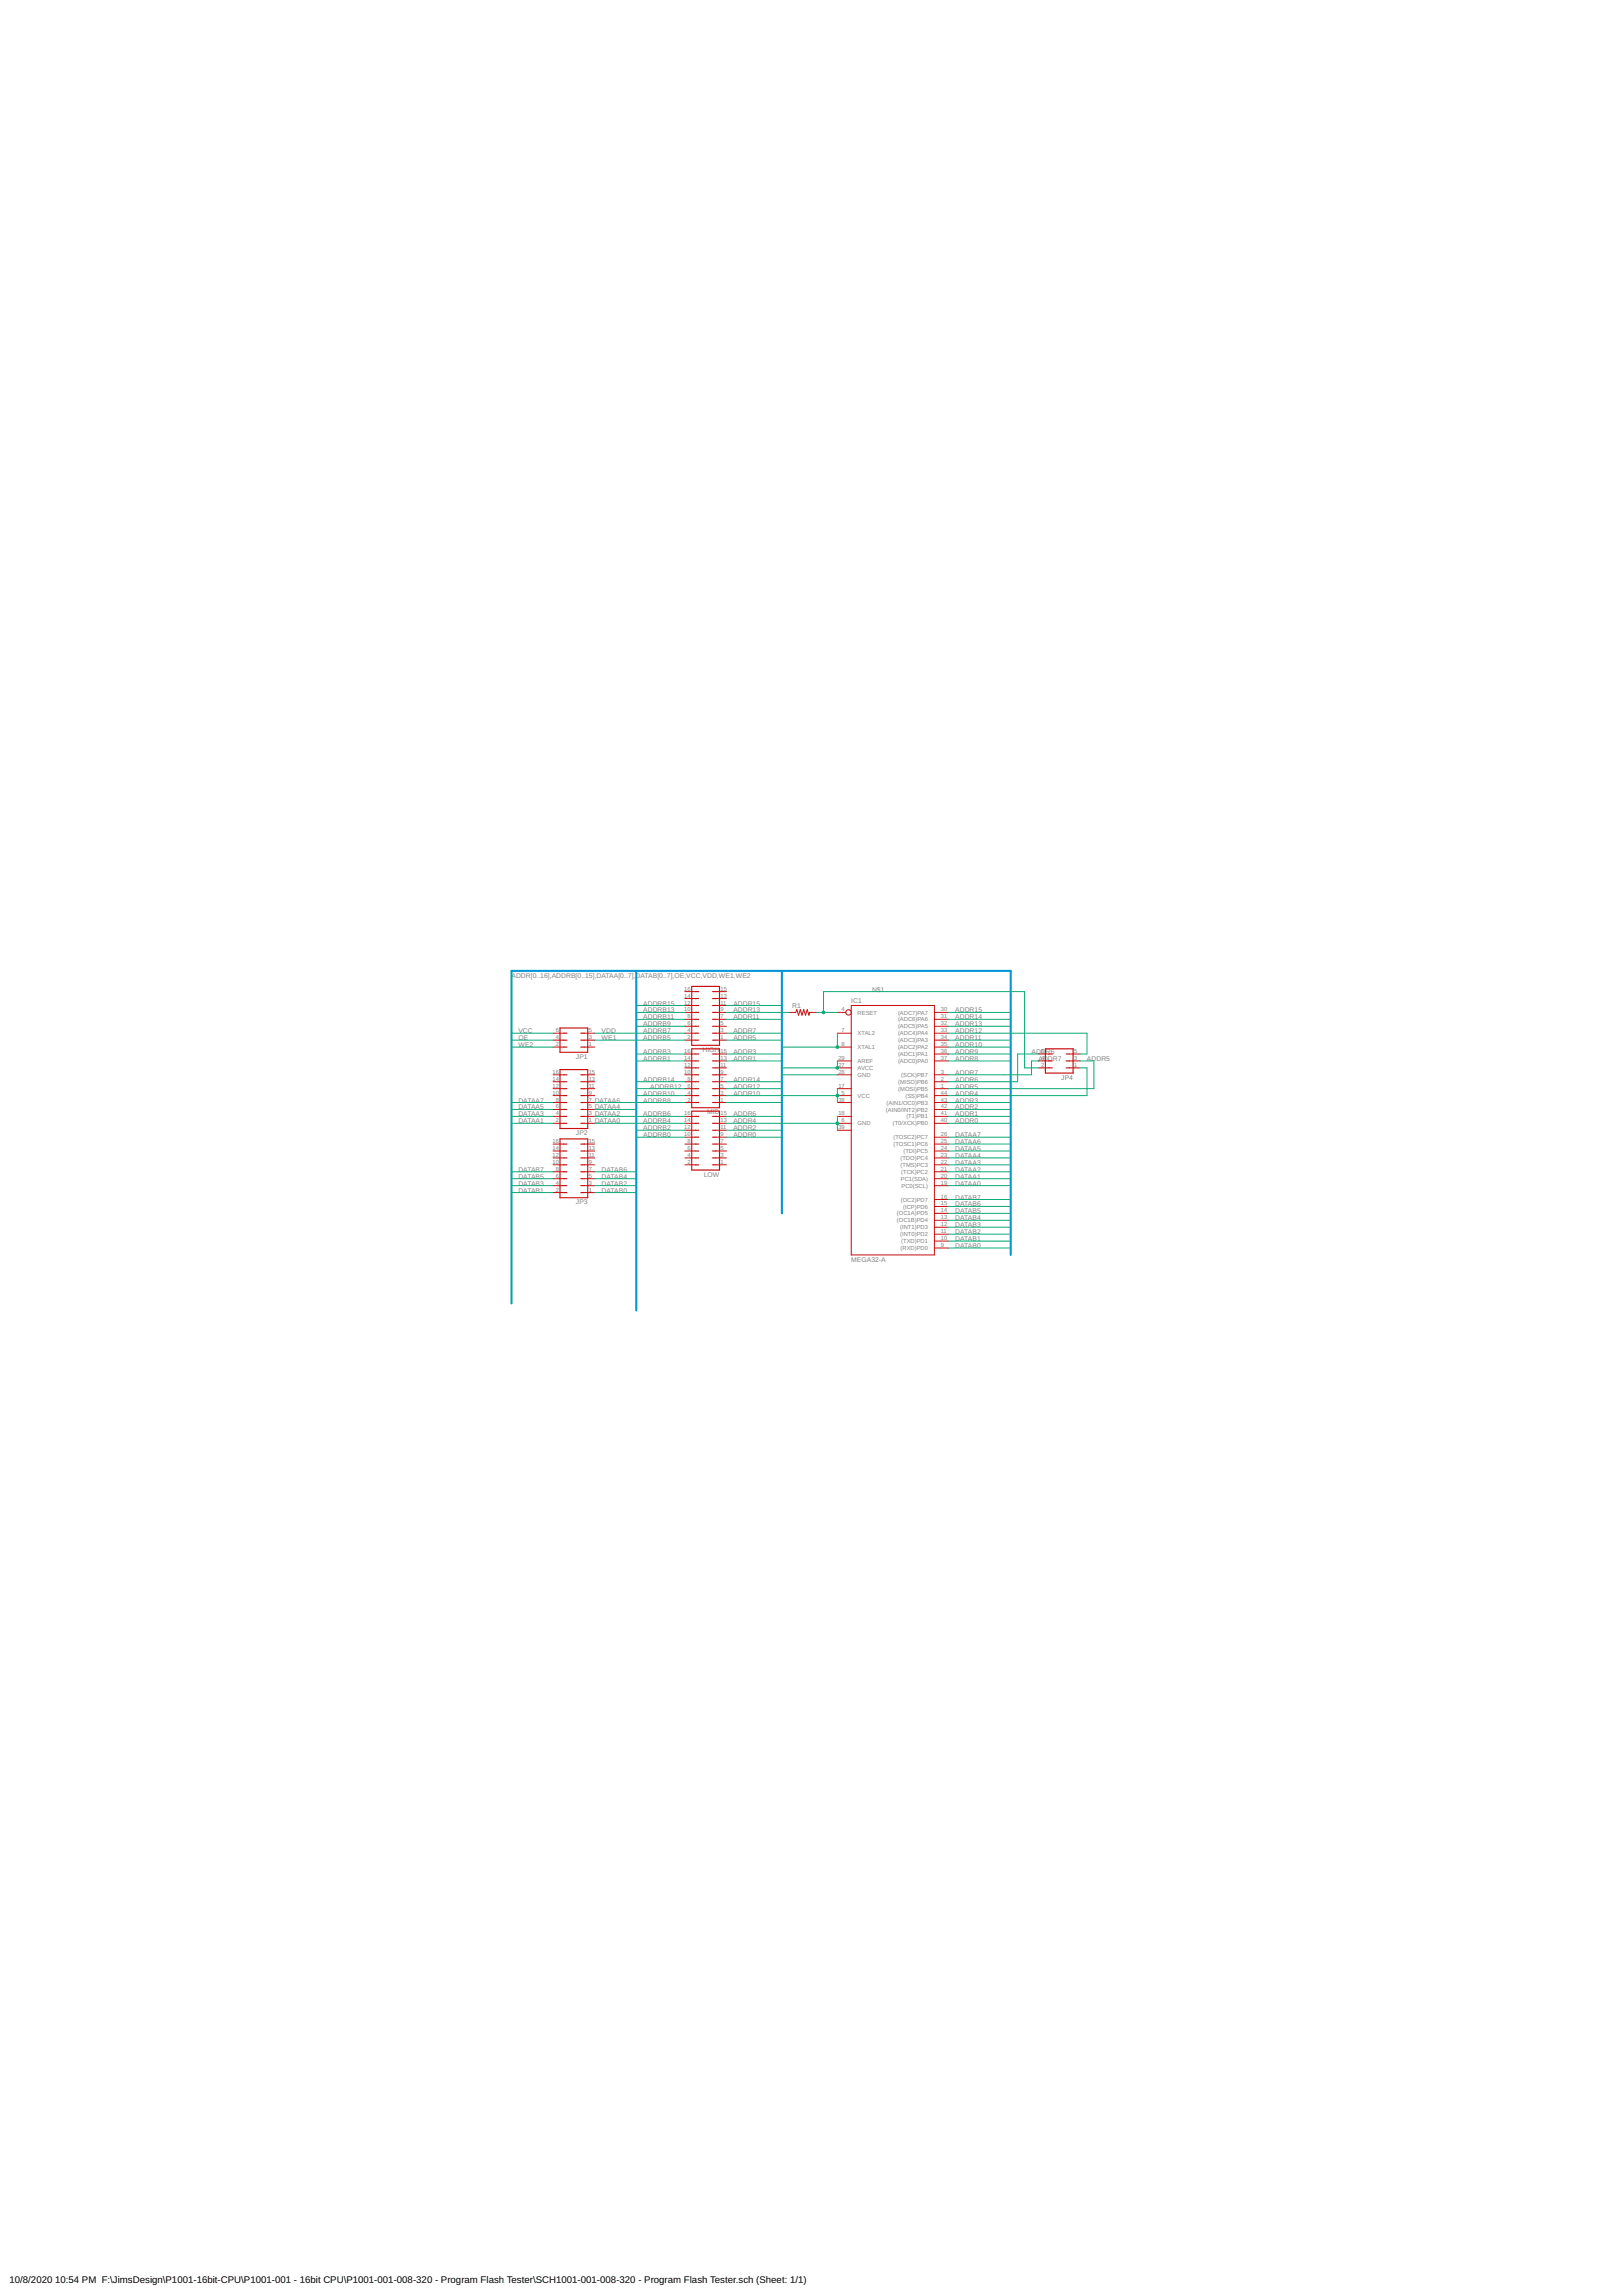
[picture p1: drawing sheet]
<svg xmlns="http://www.w3.org/2000/svg" width="594mm" height="841mm" viewBox="0 0 594 841" stroke-linecap="round" stroke-linejoin="round" font-family="sans-serif">
<defs><g id="words">
<g font-size="3.5">
<text x="3.5" y="836.5">10/8/2020</text>
<text x="20.2" y="836.5">10:54 PM F:\JimsDesign\P1001-16bit-CPU\P1001-001 - 16bit CPU\P1001-001-008-320 - Program Flash Tester\SCH1001-001-008-320 - Program Flash Tester.sch (Sheet: 1/1)</text>
</g>
<g font-size="2.5" fill="#808080">
<text x="187.3" y="358.3">ADDR[0..16],ADDRB[0..15],DATAA[0..7],DATAB[0..7],OE,VCC,VDD,WE1,WE2</text>
<text x="319.4" y="363.4">N$1</text>
<text x="235.6" y="371">ADDRB13</text>
<text x="235.6" y="368.5">ADDRB15</text>
<text x="268.6" y="371">ADDR13</text>
<text x="268.6" y="368.5">ADDR15</text>
<text x="290.2" y="369.5">R1</text>
<text x="311.8" y="367.7">IC1</text>
<text x="349.9" y="371">ADDR15</text>
<text x="235.6" y="376.1">ADDRB9</text>
<text x="235.6" y="373.6">ADDRB11</text>
<text x="268.6" y="373.6">ADDR11</text>
<text x="349.9" y="373.6">ADDR14</text>
<text x="349.9" y="376.1">ADDR13</text>
<text x="189.9" y="378.6">VCC</text>
<text x="189.9" y="381.2">OE</text>
<text x="189.9" y="383.7">WE2</text>
<text x="220.4" y="378.6">VDD</text>
<text x="220.4" y="381.2">WE1</text>
<text x="235.6" y="381.2">ADDRB5</text>
<text x="235.6" y="378.6">ADDRB7</text>
<text x="268.6" y="381.2">ADDR5</text>
<text x="268.6" y="378.6">ADDR7</text>
<text x="349.9" y="383.7">ADDR10</text>
<text x="349.9" y="378.6">ADDR12</text>
<text x="349.9" y="381.2">ADDR11</text>
<text x="211" y="388">JP1</text>
<text x="235.6" y="388.8">ADDRB1</text>
<text x="235.6" y="386.2">ADDRB3</text>
<text x="257.3" y="385.5">HIGH</text>
<text x="268.6" y="388.8">ADDR1</text>
<text x="268.6" y="386.2">ADDR3</text>
<text x="349.9" y="388.8">ADDR8</text>
<text x="349.9" y="386.2">ADDR9</text>
<text x="377.8" y="386.2">ADD</text>
<text x="380.3" y="388.8">ADDR7</text>
<text x="383.1" y="386.2">R6</text>
<text x="398.1" y="388.8">ADDR5</text>
<text x="349.9" y="393.9">ADDR7</text>
<text x="388.7" y="395.6">JP4</text>
<text x="235.6" y="401.5">ADDRB10</text>
<text x="235.6" y="396.4">ADDRB14</text>
<text x="238.1" y="398.9">ADDRB12</text>
<text x="268.6" y="401.5">ADDR10</text>
<text x="268.6" y="398.9">ADDR12</text>
<text x="268.6" y="396.4">ADDR14</text>
<text x="349.9" y="401.5">ADDR4</text>
<text x="349.9" y="396.4">ADDR6</text>
<text x="349.9" y="398.9">ADDR5</text>
<text x="189.9" y="404">DATAA7</text>
<text x="189.9" y="406.6">DATAA5</text>
<text x="217.8" y="406.6">DATAA4</text>
<text x="217.8" y="404">DATAA6</text>
<text x="235.6" y="404">ADDRB8</text>
<text x="349.9" y="406.6">ADDR2</text>
<text x="349.9" y="404">ADDR3</text>
<text x="189.9" y="409.1">DATAA3</text>
<text x="189.9" y="411.6">DATAA1</text>
<text x="217.8" y="411.6">DATAA0</text>
<text x="217.8" y="409.1">DATAA2</text>
<text x="235.6" y="411.6">ADDRB4</text>
<text x="235.6" y="409.1">ADDRB6</text>
<text x="259" y="408.3">MID</text>
<text x="268.6" y="411.6">ADDR4</text>
<text x="268.6" y="409.1">ADDR6</text>
<text x="349.9" y="411.6">ADDR0</text>
<text x="349.9" y="409.1">ADDR1</text>
<text x="211" y="416">JP2</text>
<text x="235.6" y="416.7">ADDRB0</text>
<text x="235.6" y="414.2">ADDRB2</text>
<text x="268.6" y="416.7">ADDR0</text>
<text x="268.6" y="414.2">ADDR2</text>
<text x="349.9" y="419.3">DATAA6</text>
<text x="349.9" y="416.7">DATAA7</text>
<text x="349.9" y="424.3">DATAA4</text>
<text x="349.9" y="421.8">DATAA5</text>
<text x="189.9" y="429.4">DATAB7</text>
<text x="189.9" y="432">DATAB5</text>
<text x="220.4" y="429.4">DATAB6</text>
<text x="220.4" y="432">DATAB4</text>
<text x="257.8" y="431.2">LOW</text>
<text x="349.9" y="429.4">DATAA2</text>
<text x="349.9" y="426.9">DATAA3</text>
<text x="349.9" y="432">DATAA1</text>
<text x="189.9" y="434.5">DATAB3</text>
<text x="189.9" y="437">DATAB1</text>
<text x="220.4" y="434.5">DATAB2</text>
<text x="220.4" y="437">DATAB0</text>
<text x="349.9" y="434.5">DATAA0</text>
<text x="211" y="441.3">JP3</text>
<text x="349.9" y="439.6">DATAB7</text>
<text x="349.9" y="442.1">DATAB6</text>
<text x="349.9" y="444.6">DATAB5</text>
<text x="349.9" y="449.7">DATAB3</text>
<text x="349.9" y="447.2">DATAB4</text>
<text x="349.9" y="454.8">DATAB1</text>
<text x="349.9" y="452.3">DATAB2</text>
<text x="349.9" y="457.3">DATAB0</text>
<text x="311.8" y="462.4">MEGA32-A</text>
</g>
<g font-size="2.1" fill="#808080">
<text x="250.6" y="365.6">14</text>
<text x="250.6" y="363">16</text>
<text x="263.9" y="365.6">13</text>
<text x="263.9" y="363">15</text>
<text x="250.6" y="370.7">10</text>
<text x="250.6" y="368.1">12</text>
<text x="263.9" y="370.7">9</text>
<text x="263.9" y="368.1">11</text>
<text x="308.3" y="370.7">4</text>
<text x="314.1" y="371.8">RESET</text>
<text x="328.9" y="371.8">(ADC7)PA7</text>
<text x="344.6" y="370.7">30</text>
<text x="251.8" y="375.7">6</text>
<text x="251.8" y="373.2">8</text>
<text x="263.9" y="375.7">5</text>
<text x="263.9" y="373.2">7</text>
<text x="328.9" y="374.3">(ADC6)PA6</text>
<text x="328.9" y="376.9">(ADC5)PA5</text>
<text x="344.6" y="373.2">31</text>
<text x="344.6" y="375.7">32</text>
<text x="203.6" y="383.4">2</text>
<text x="203.6" y="380.8">4</text>
<text x="203.6" y="378.3">6</text>
<text x="215.6" y="383.4">1</text>
<text x="215.6" y="380.8">3</text>
<text x="215.6" y="378.3">5</text>
<text x="251.8" y="380.8">2</text>
<text x="251.8" y="378.3">4</text>
<text x="263.9" y="380.8">1</text>
<text x="263.9" y="378.3">3</text>
<text x="308.3" y="383.4">8</text>
<text x="308.3" y="378.3">7</text>
<text x="314.1" y="379.4">XTAL2</text>
<text x="328.9" y="379.4">(ADC4)PA4</text>
<text x="328.9" y="381.9">(ADC3)PA3</text>
<text x="344.6" y="378.3">33</text>
<text x="344.6" y="380.8">34</text>
<text x="344.6" y="383.4">35</text>
<text x="250.6" y="388.4">14</text>
<text x="250.6" y="385.9">16</text>
<text x="263.9" y="388.4">13</text>
<text x="263.9" y="385.9">15</text>
<text x="307.1" y="388.4">29</text>
<text x="314.1" y="389.6">AREF</text>
<text x="314.1" y="384.5">XTAL1</text>
<text x="328.9" y="384.5">(ADC2)PA2</text>
<text x="328.9" y="387">(ADC1)PA1</text>
<text x="328.9" y="389.6">(ADC0)PA0</text>
<text x="344.6" y="385.9">36</text>
<text x="344.6" y="388.4">37</text>
<text x="381.3" y="388.4">4</text>
<text x="381.3" y="385.9">6</text>
<text x="393.4" y="388.4">3</text>
<text x="393.4" y="385.9">5</text>
<text x="202.4" y="393.5">16</text>
<text x="215.6" y="393.5">15</text>
<text x="250.6" y="393.5">10</text>
<text x="250.6" y="391">12</text>
<text x="263.9" y="393.5">9</text>
<text x="263.9" y="391">11</text>
<text x="307.1" y="393.5">28</text>
<text x="307.1" y="391">27</text>
<text x="314.1" y="394.6">GND</text>
<text x="314.1" y="392.1">AVCC</text>
<text x="330.1" y="394.6">(SCK)PB7</text>
<text x="344.6" y="393.5">3</text>
<text x="381.3" y="391">2</text>
<text x="393.4" y="391">1</text>
<text x="202.4" y="401.1">10</text>
<text x="202.4" y="398.6">12</text>
<text x="202.4" y="396.1">14</text>
<text x="215.6" y="401.1">9</text>
<text x="215.6" y="398.6">11</text>
<text x="215.6" y="396.1">13</text>
<text x="251.8" y="401.1">4</text>
<text x="251.8" y="398.6">6</text>
<text x="251.8" y="396.1">8</text>
<text x="263.9" y="401.1">3</text>
<text x="263.9" y="398.6">5</text>
<text x="263.9" y="396.1">7</text>
<text x="307.1" y="398.6">17</text>
<text x="308.3" y="401.1">5</text>
<text x="329" y="397.2">(MISO)PB6</text>
<text x="329" y="399.7">(MOSI)PB5</text>
<text x="344.6" y="396.1">2</text>
<text x="344.6" y="398.6">1</text>
<text x="344.6" y="401.1">44</text>
<text x="203.6" y="406.2">6</text>
<text x="203.6" y="403.7">8</text>
<text x="215.6" y="406.2">5</text>
<text x="215.6" y="403.7">7</text>
<text x="251.8" y="403.7">2</text>
<text x="263.9" y="403.7">1</text>
<text x="307.1" y="403.7">38</text>
<text x="314.1" y="402.2">VCC</text>
<text x="324.5" y="407.3">(AIN0/INT2)PB2</text>
<text x="324.7" y="404.8">(AIN1/OC0)PB3</text>
<text x="331.6" y="402.2">(SS)PB4</text>
<text x="344.6" y="403.7">43</text>
<text x="344.6" y="406.2">42</text>
<text x="203.6" y="411.3">2</text>
<text x="203.6" y="408.7">4</text>
<text x="215.6" y="411.3">1</text>
<text x="215.6" y="408.7">3</text>
<text x="250.6" y="413.8">12</text>
<text x="250.6" y="411.3">14</text>
<text x="250.6" y="408.7">16</text>
<text x="263.9" y="413.8">11</text>
<text x="263.9" y="411.3">13</text>
<text x="263.9" y="408.7">15</text>
<text x="307.1" y="408.7">18</text>
<text x="307.1" y="413.8">39</text>
<text x="308.3" y="411.3">6</text>
<text x="314.1" y="412.4">GND</text>
<text x="327" y="412.4">(T0/XCK)PB0</text>
<text x="332" y="409.9">(T1)PB1</text>
<text x="344.6" y="408.7">41</text>
<text x="344.6" y="411.3">40</text>
<text x="202.4" y="418.9">16</text>
<text x="215.6" y="418.9">15</text>
<text x="250.6" y="416.4">10</text>
<text x="251.8" y="418.9">8</text>
<text x="263.9" y="418.9">7</text>
<text x="263.9" y="416.4">9</text>
<text x="327.2" y="417.5">(TOSC2)PC7</text>
<text x="344.6" y="416.4">26</text>
<text x="344.6" y="418.9">25</text>
<text x="202.4" y="424">12</text>
<text x="202.4" y="421.4">14</text>
<text x="215.6" y="424">11</text>
<text x="215.6" y="421.4">13</text>
<text x="251.8" y="424">4</text>
<text x="251.8" y="421.4">6</text>
<text x="263.9" y="424">3</text>
<text x="263.9" y="421.4">5</text>
<text x="327.2" y="420">(TOSC1)PC6</text>
<text x="329.8" y="425.1">(TDO)PC4</text>
<text x="330.9" y="422.6">(TDI)PC5</text>
<text x="344.6" y="421.4">24</text>
<text x="344.6" y="424">23</text>
<text x="202.4" y="426.5">10</text>
<text x="203.6" y="431.6">6</text>
<text x="203.6" y="429.1">8</text>
<text x="215.6" y="431.6">5</text>
<text x="215.6" y="429.1">7</text>
<text x="215.6" y="426.5">9</text>
<text x="251.8" y="426.5">2</text>
<text x="263.9" y="426.5">1</text>
<text x="329.8" y="427.6">(TMS)PC3</text>
<text x="330.1" y="430.2">(TCK)PC2</text>
<text x="344.6" y="426.5">22</text>
<text x="344.6" y="429.1">21</text>
<text x="344.6" y="431.6">20</text>
<text x="203.6" y="436.7">2</text>
<text x="203.6" y="434.1">4</text>
<text x="215.6" y="436.7">1</text>
<text x="215.6" y="434.1">3</text>
<text x="329.9" y="432.7">PC1(SDA)</text>
<text x="330.2" y="435.3">PC0(SCL)</text>
<text x="344.6" y="434.1">19</text>
<text x="329.9" y="440.3">(OC2)PD7</text>
<text x="330.8" y="442.9">(ICP)PD6</text>
<text x="344.6" y="441.8">15</text>
<text x="344.6" y="439.2">16</text>
<text x="328.5" y="448">(OC1B)PD4</text>
<text x="328.5" y="445.4">(OC1A)PD5</text>
<text x="344.6" y="449.4">12</text>
<text x="344.6" y="446.8">13</text>
<text x="344.6" y="444.3">14</text>
<text x="329.7" y="453">(INT0)PD2</text>
<text x="329.7" y="450.5">(INT1)PD3</text>
<text x="330.1" y="455.6">(TXD)PD1</text>
<text x="344.6" y="454.5">10</text>
<text x="344.6" y="451.9">11</text>
<text x="329.8" y="458.1">(RXD)PD0</text>
<text x="344.6" y="457">9</text>
</g>
</g></defs>
<g fill="none" stroke="#c90d0c" stroke-width=".42">
<path d="M205.1 376.7h10.2v8.9h-10.2zM206.4 378.6h1.2M212.7 378.6h1.3M253.4 361.5h10.1v21.6h-10.1zM254.6 378.6h1.3M254.6 376.1h1.3M254.6 373.5h1.3M254.6 371h1.3M254.6 368.5h1.3M254.6 365.9h1.3M254.6 363.4h1.3M261 378.6h1.3"/>
<path d="M261 376.1h1.3M261 373.5h1.3M261 371h1.3M261 368.5h1.3M261 365.9h1.3M261 363.4h1.3M205.1 392h10.2v21.6h-10.2zM206.4 383.7h1.2M206.4 381.2h1.2M206.4 398.9h1.2M206.4 396.4h1.2M206.4 393.9h1.2"/>
<path d="M212.7 383.7h1.3M212.7 381.2h1.3M212.7 398.9h1.3M212.7 396.4h1.3M212.7 393.9h1.3M253.4 384.3h10.1v21.6h-10.1zM254.6 381.2h1.3M254.6 398.9h1.3M254.6 396.4h1.3M254.6 393.9h1.3M254.6 391.3h1.3M254.6 388.8h1.3"/>
<path d="M254.6 386.2h1.3M261 381.2h1.3M261 398.9h1.3M261 396.4h1.3M261 393.9h1.3M261 391.3h1.3M261 388.8h1.3M261 386.2h1.3M382.9 384.3h10.1v8.9h-10.1zM384.2 391.3h1.2M384.2 388.8h1.2M384.2 386.2h1.2"/>
<path d="M390.5 391.3h1.3M390.5 388.8h1.3M390.5 386.2h1.3M205.1 417.4h10.2v21.5h-10.2zM206.4 411.6h1.2M206.4 409.1h1.2M206.4 406.6h1.2M206.4 404h1.2M206.4 401.5h1.2M206.4 419.2h1.2M212.7 411.6h1.3M212.7 409.1h1.3"/>
<path d="M212.7 406.6h1.3M212.7 404h1.3M212.7 401.5h1.3M212.7 419.2h1.3M253.4 407.2h10.1v21.6h-10.1zM254.6 411.6h1.3M254.6 409.1h1.3M254.6 404h1.3M254.6 401.5h1.3M254.6 419.2h1.3M254.6 416.7h1.3M254.6 414.2h1.3"/>
<path d="M261 411.6h1.3M261 409.1h1.3M261 404h1.3M261 401.5h1.3M261 419.2h1.3M261 416.7h1.3M261 414.2h1.3M206.4 437h1.2M206.4 434.5h1.2M206.4 431.9h1.2M206.4 429.4h1.2M206.4 426.9h1.2"/>
<path d="M206.4 424.3h1.2M206.4 421.8h1.2M212.7 437h1.3M212.7 434.5h1.3M212.7 431.9h1.3M212.7 429.4h1.3M212.7 426.9h1.3M212.7 424.3h1.3M212.7 421.8h1.3M254.6 426.9h1.3M254.6 424.3h1.3M254.6 421.8h1.3"/>
<path d="M261 426.9h1.3M261 424.3h1.3M261 421.8h1.3"/>
</g>
<g fill="none" stroke="#c90d0c" stroke-width=".37">
<path d="M202.6 378.6h3.8M214 378.6h3.8M250.8 378.6h3.8M250.8 376.1h3.8M250.8 373.5h3.8M250.8 371h3.8M250.8 368.5h3.8M250.8 365.9h3.8M250.8 363.4h3.8M262.3 378.6h3.8M262.3 376.1h3.8M262.3 373.5h3.8"/>
<path d="M262.3 371h3.8M262.3 368.5h3.8M262.3 365.9h3.8M262.3 363.4h3.8M288.9 371h2.6l.3-1 .7 2 .6-2 .7 2 .6-2 .6 2 .7-2 .6 2 .2-1h2.6M306.7 378.6h5.1M306.7 371h3.1M311.8 368.5h30.4v91.4h-30.4zM342.2 378.6h5.1M342.2 376.1h5.1M342.2 373.5h5.1M342.2 371h5.1"/>
<path d="M202.6 383.7h3.8M202.6 381.2h3.8M202.6 398.9h3.8M202.6 396.4h3.8M202.6 393.9h3.8M214 383.7h3.8M214 381.2h3.8M214 398.9h3.8M214 396.4h3.8M214 393.9h3.8M250.8 381.2h3.8M250.8 398.9h3.8"/>
<path d="M250.8 396.4h3.8M250.8 393.9h3.8M250.8 391.3h3.8M250.8 388.8h3.8M250.8 386.2h3.8M262.3 381.2h3.8M262.3 398.9h3.8M262.3 396.4h3.8M262.3 393.9h3.8M262.3 391.3h3.8M262.3 388.8h3.8M262.3 386.2h3.8"/>
<path d="M306.7 383.7h5.1M306.7 398.9h5.1M306.7 393.9h5.1M306.7 391.3h5.1M306.7 388.8h5.1M342.2 383.7h5.1M342.2 381.2h5.1M342.2 398.9h5.1M342.2 396.4h5.1M342.2 393.9h5.1M342.2 388.8h5.1M342.2 386.2h5.1"/>
<path d="M380.3 391.3h3.9M380.3 388.8h3.9M380.3 386.2h3.9M391.8 391.3h3.8M391.8 388.8h3.8M391.8 386.2h3.8M202.6 411.6h3.8M202.6 409.1h3.8M202.6 406.6h3.8M202.6 404h3.8M202.6 401.5h3.8M202.6 419.2h3.8"/>
<path d="M214 411.6h3.8M214 409.1h3.8M214 406.6h3.8M214 404h3.8M214 401.5h3.8M214 419.2h3.8M250.8 411.6h3.8M250.8 409.1h3.8M250.8 404h3.8M250.8 401.5h3.8M250.8 419.2h3.8M250.8 416.7h3.8"/>
<path d="M250.8 414.2h3.8M262.3 411.6h3.8M262.3 409.1h3.8M262.3 404h3.8M262.3 401.5h3.8M262.3 419.2h3.8M262.3 416.7h3.8M262.3 414.2h3.8M306.7 411.6h5.1M306.7 409.1h5.1M306.7 404h5.1M306.7 401.5h5.1"/>
<path d="M306.7 414.2h5.1M342.2 411.6h5.1M342.2 409.1h5.1M342.2 406.6h5.1M342.2 404h5.1M342.2 401.5h5.1M342.2 419.2h5.1M342.2 416.7h5.1M202.6 437h3.8M202.6 434.5h3.8M202.6 431.9h3.8M202.6 429.4h3.8"/>
<path d="M202.6 426.9h3.8M202.6 424.3h3.8M202.6 421.8h3.8M214 437h3.8M214 434.5h3.8M214 431.9h3.8M214 429.4h3.8M214 426.9h3.8M214 424.3h3.8M214 421.8h3.8M250.8 426.9h3.8M250.8 424.3h3.8"/>
<path d="M250.8 421.8h3.8M262.3 426.9h3.8M262.3 424.3h3.8M262.3 421.8h3.8M342.2 434.5h5.1M342.2 431.9h5.1M342.2 429.4h5.1M342.2 426.9h5.1M342.2 424.3h5.1M342.2 421.8h5.1M342.2 439.6h5.1M342.2 457.3h5.1"/>
<path d="M342.2 454.8h5.1M342.2 452.3h5.1M342.2 449.7h5.1M342.2 447.2h5.1M342.2 444.6h5.1M342.2 442.1h5.1"/>
<circle cx="310.8" cy="371" r=".99"/>
</g>
<path d="M233 355.8v124.4M286.4 355.8v88.8M370.2 459.9v-104.1h-182.9v121.9" fill="none" stroke="#0696d7" stroke-width=".76"/>
<g fill="none" stroke="#0dab76" stroke-width=".37">
<path d="M187.3 378.6h15.3M217.8 378.6h33M233 373.5h17.8M233 371h17.8M233 376.1h17.8M233 368.5h17.8M266.1 378.6h20.3M266.1 373.5h20.3M266.1 371h22.8M266.1 368.5h20.3M299.1 371h7.6M301.6 371v-7.6h73.7v27.9h5"/>
<path d="M306.7 378.6v5.1h-20.3M347.3 378.6h50.8v7.6h-2.5M347.3 373.5h22.9M347.3 371h22.9M347.3 376.1h22.9M187.3 383.7h15.3M187.3 381.2h15.3M217.8 381.2h33M233 396.4h17.8M233 386.2h17.8M233 388.8h17.8M233 398.9h17.8"/>
<path d="M266.1 396.4h20.3M266.1 386.2h20.3M266.1 388.8h20.3M266.1 398.9h20.3M266.1 381.2h20.3M286.4 393.9h20.3M306.7 388.8v2.5h-20.3M306.7 398.9v5.1M347.3 386.2h22.9M347.3 388.8h22.9M347.3 383.7h22.9M347.3 381.2h22.9"/>
<path d="M380.3 386.2h-7.6v10.2h-25.4M380.3 388.8h-2.5v5.1h-30.5M395.6 391.3h2.5v10.2h-50.8M395.6 388.8h5.1v10.1h-53.4M187.3 411.6h15.3M187.3 409.1h15.3M187.3 406.6h15.3M187.3 404h15.3M217.8 411.6h33M217.8 409.1h33M217.8 406.6h15.2M217.8 404h33"/>
<path d="M233 416.7h17.8M233 414.2h17.8M233 401.5h17.8M266.1 411.6h40.6M266.1 409.1h20.3M266.1 404h20.3M266.1 416.7h20.3M266.1 414.2h20.3M266.1 401.5h40.6M306.7 409.1v5.1M347.3 411.6h22.9M347.3 409.1h22.9"/>
<path d="M347.3 406.6h22.9M347.3 404h22.9M347.3 419.2h22.9M347.3 416.7h22.9M187.3 434.5h15.3M187.3 429.4h15.3M187.3 431.9h15.3M187.3 437h15.3M217.8 434.5h15.2M217.8 429.4h15.2M217.8 431.9h15.2M217.8 437h15.2"/>
<path d="M347.3 434.5h22.9M347.3 429.4h22.9M347.3 424.3h22.9M347.3 421.8h22.9M347.3 426.9h22.9M347.3 431.9h22.9M347.3 439.6h22.9M347.3 444.6h22.9M347.3 449.7h22.9M347.3 454.8h22.9M347.3 442.1h22.9M347.3 447.2h22.9"/>
<path d="M347.3 452.3h22.9M347.3 457.3h22.9"/>
</g>
<g fill="#0dab76" stroke="#0dab76" stroke-width=".37">
<circle cx="306.7" cy="401.5" r=".51"/>
<circle cx="306.7" cy="391.3" r=".51"/>
<circle cx="306.7" cy="411.6" r=".51"/>
<circle cx="306.7" cy="383.7" r=".51"/>
<circle cx="301.6" cy="371" r=".51"/>
</g>
<use href="#words"/>
</svg>
